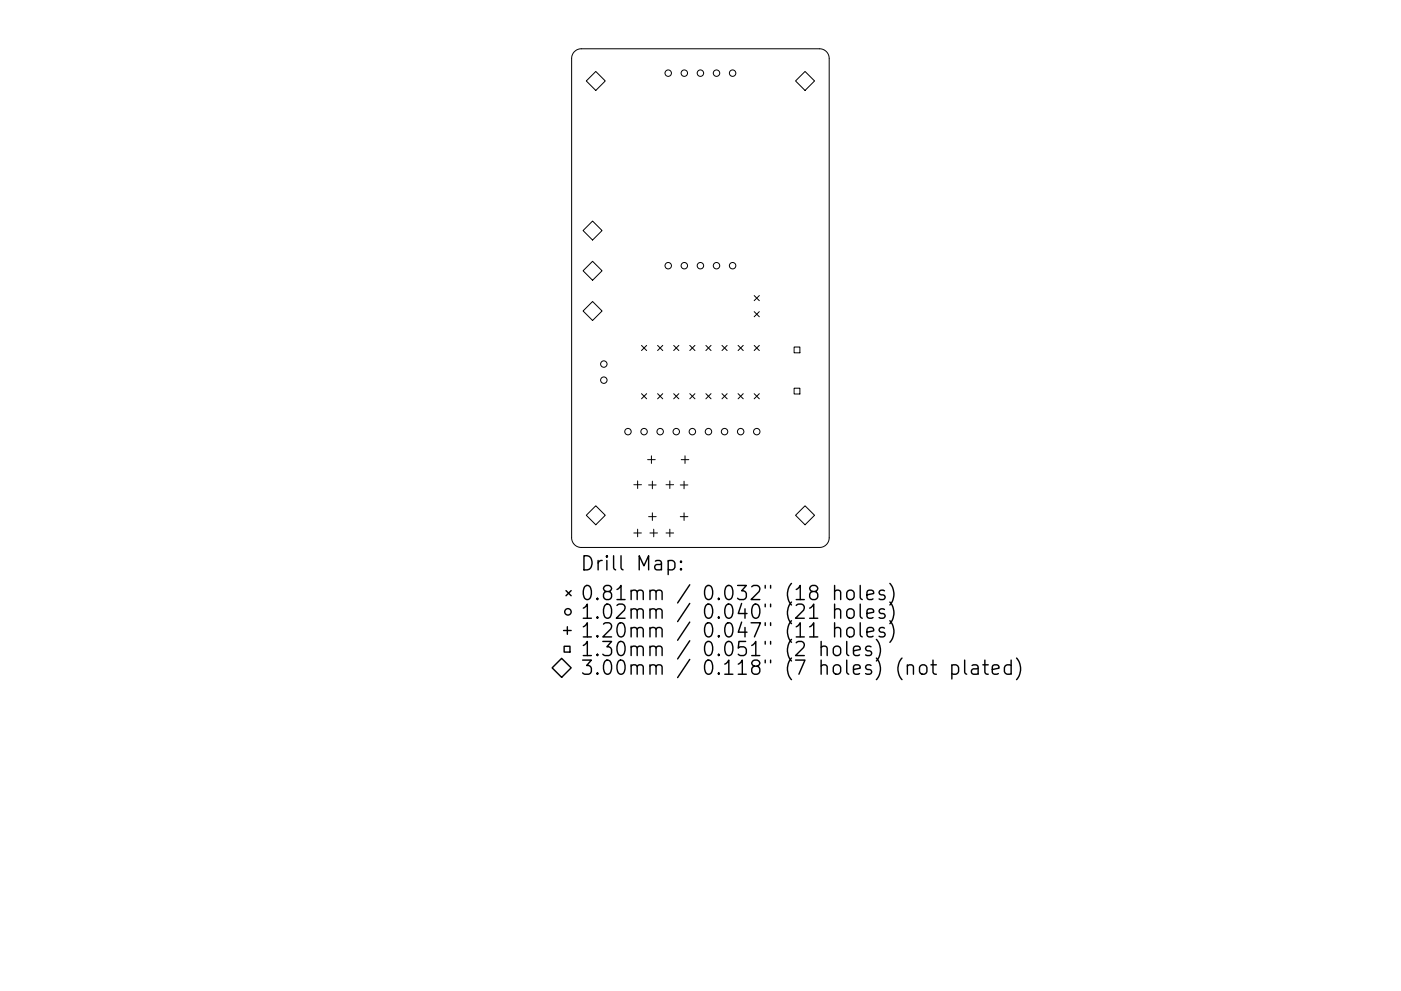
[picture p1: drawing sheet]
<svg xmlns="http://www.w3.org/2000/svg" width="297mm" height="210mm" viewBox="0 0 297 210" stroke-linecap="round" stroke-linejoin="round" font-family="sans-serif">
<g fill="none" stroke="#000" stroke-width=".21">
<path d="M121.8 10.9l.6-.4 .8-.2h50.6a2.05 2.05 0 0 1 2 2.1v101.7a2.05 2.05 0 0 1-2 2.1h-50.6a2.05 2.05 0 0 1-2-2.1v-101.7l.1-.7zM124.3 17.2l2-2 2 2-2 2zM168.7 17.2l2-2 2 2-2 2zM123.6 57.4l2-2 2 2-2 2.1zM125.6 46.9l2 2-2 2-2-2zM125.6 64l2 2-2 2-2-2zM136 73.3l1.1 1.1M137.1 73.3l-1.1 1.1M139.4 73.3l1.1 1.1M140.5 73.3l-1.1 1.1M142.8 73.3l1.1 1.1M143.9 73.3l-1.1 1.1"/>
<path d="M146.2 73.3l1.1 1.1M147.3 73.3l-1.1 1.1M149.7 73.3l1.1 1.1M150.8 73.3l-1.1 1.1M153.1 73.3l1.1 1.1M154.2 73.3l-1.1 1.1M156.5 73.3l1.1 1.1M157.6 73.3l-1.1 1.1M159.9 62.7l1.1 1.1M159.9 66.1l1.1 1.1M159.9 73.3l1.1 1.1M161 73.3l-1.1 1.1"/>
<path d="M161 62.7l-1.1 1.1M161 66.1l-1.1 1.1M168.4 73.6h1.2v1.3h-1.2zM136 83.5l1.1 1.1M137.1 83.5l-1.1 1.1M137.3 97.5h1.6M138.1 96.7v1.6M139.4 83.5l1.1 1.1M140.5 83.5l-1.1 1.1M142.8 83.5l1.1 1.1M143.9 83.5l-1.1 1.1M144.4 97.5h1.6"/>
<path d="M145.2 96.7v1.6M146.2 83.5l1.1 1.1M147.3 83.5l-1.1 1.1M149.7 83.5l1.1 1.1M150.8 83.5l-1.1 1.1M153.1 83.5l1.1 1.1M154.2 83.5l-1.1 1.1M156.5 83.5l1.1 1.1M157.6 83.5l-1.1 1.1M159.9 83.5l1.1 1.1M161 83.5l-1.1 1.1M168.4 82.4h1.2v1.2h-1.2z"/>
<path d="M124.3 109.3l2-2 2 2-2 2zM134.4 102.8h1.6M134.4 113.1h1.6M135.2 102v1.6M135.2 112.3v1.6M137.5 102.9h1.6M137.5 109.6h1.6M137.8 113.1h1.6M138.3 102.1v1.6M138.3 108.8v1.6M138.6 112.3v1.6M141.2 102.8h1.6"/>
<path d="M141.2 113.1h1.6M142 102v1.6M142 112.3v1.6M144.2 102.9h1.6M144.2 109.6h1.6M145 102.1v1.6M145 108.8v1.6M168.7 109.3l2-2 2 2-2 2z"/>
<circle cx="141.7" cy="15.5" r=".68"/>
<circle cx="145.1" cy="15.5" r=".68"/>
<circle cx="148.5" cy="15.5" r=".68"/>
<circle cx="151.9" cy="15.5" r=".68"/>
<circle cx="155.3" cy="15.5" r=".68"/>
<circle cx="141.7" cy="56.4" r=".68"/>
<circle cx="145.1" cy="56.4" r=".68"/>
<circle cx="148.5" cy="56.4" r=".68"/>
<circle cx="151.9" cy="56.4" r=".68"/>
<circle cx="155.3" cy="56.4" r=".68"/>
<circle cx="128" cy="77.2" r=".68"/>
<circle cx="128" cy="80.7" r=".68"/>
<circle cx="133.1" cy="91.6" r=".68"/>
<circle cx="136.6" cy="91.6" r=".68"/>
<circle cx="140" cy="91.6" r=".68"/>
<circle cx="143.4" cy="91.6" r=".68"/>
<circle cx="146.8" cy="91.6" r=".68"/>
<circle cx="150.2" cy="91.6" r=".68"/>
<circle cx="153.6" cy="91.6" r=".68"/>
<circle cx="157" cy="91.6" r=".68"/>
<circle cx="160.4" cy="91.6" r=".68"/>
</g>
<g fill="none" stroke="#000" stroke-width=".3">
<path d="M123.8 117.9a1.58 1.58 0 0 1 1.7 1 1.58 1.58 0 0 1-.5 1.9l-1.2 .1zM126.8 118.9v2M127.7 118.9a.77 .77 0 0 0-.9 .6M128.7 117.9l-.2 .2 .2 .1 .1-.1-.1-.2v.3M128.7 118.9v2M130.1 117.9v2.6l.4 .4M131.7 117.9v2.6l.4 .4M139 119.1l.2-.2 .9 .2 .1 .2v1.6M140.2 119.6l-1 .2a.59 .59 0 0 0-.4 .5 .59 .59 0 0 0 .4 .6l1-.1M141.7 119.1l.8-.2 .6 .6v.8l-.3 .5-.3 .1-.8-.1M141.7 118.9v3M144.4 119.1l.1 .1-.1 .1-.2-.1 .2-.1v.2"/>
<path d="M119.1 139.7l2 2-2 2-2-2zM119.5 133.8h1.6M119.6 137.1h1.2v1.2h-1.2zM120 125.3l1.1 1.1M120.3 133v1.6M121.1 125.3l-1.1 1.1M123.7 129l.8-.8v3M123.7 133l.8-.9v3M123.7 136.9l.8-.8v3M123.7 131.2h1.7M123.7 135.1h1.7M123.7 139.1h1.7"/>
<path d="M124 124.5a.72 .72 0 0 1 .7-.3 .72 .72 0 0 1 .5 .6 1.76 1.76 0 0 1-.5 2.4 .77 .77 0 0 1-.9-.6 2.56 2.56 0 0 1 .2-2.1zM126.7 126.9l.1 .2-.1 .1-.2-.1 .2-.2v.3M126.7 130.9l.1 .1-.1 .2-.2-.2 .2-.1v.3M126.7 134.8l.1 .2-.1 .1-.2-.1 .2-.2v.3M126.7 138.8l.1 .1-.1 .2-.2-.2 .2-.1v.3M127.8 136.1h1.9l-1 1.1a.81 .81 0 0 1 1 .6v.7l-.3 .4-.3 .2h-.9l-.4-.3M128 132.4l.4-.3h.7a.81 .81 0 0 1 .4 1.3l-1.7 1.7h1.9M128.4 128.3a.71 .71 0 0 1 1.1 .4 1.76 1.76 0 0 1-.5 2.5 .77 .77 0 0 1-.9-.6 2.34 2.34 0 0 1 .3-2.3zM128.5 125.5l-.3-.1a.62 .62 0 0 1-.2-.7 .62 .62 0 0 1 .5-.5l.9 .2a.62 .62 0 0 1 .3 .6 .62 .62 0 0 1-.6 .5h-.6l-.5 .6 .1 .8 .4 .3 .9-.1 .3-.5-.2-.8-.4-.3M130.8 125.1l.9-.9v3M130.8 128.5l.4-.3h.8a.81 .81 0 0 1 .4 1.3l-1.7 1.7h1.8M130.8 127.2h1.7"/>
<path d="M131.1 132.4a.72 .72 0 0 1 .7-.3 .72 .72 0 0 1 .6 .6 1.76 1.76 0 0 1-.6 2.4 .77 .77 0 0 1-.8-.5 2.56 2.56 0 0 1 .1-2.2zM131.1 136.4a.72 .72 0 0 1 .7-.3 .72 .72 0 0 1 .6 .6 1.76 1.76 0 0 1-.6 2.4 .77 .77 0 0 1-.8-.6 2.56 2.56 0 0 1 .1-2.1zM133.8 125.5a.74 .74 0 0 1 1.3 .1v1.6M133.8 129.5a.74 .74 0 0 1 1.3 .1v1.6M133.8 133.4a.74 .74 0 0 1 1.3 .2v1.5M133.8 137.4a.74 .74 0 0 1 1.3 .1v1.6M133.8 125.2v2M133.8 129.2v2M133.8 133.1v2M133.8 137.1v2M135.1 125.6l.4-.4 .7 .2 .2 .2v1.6M135.1 129.6l.4-.4 .7 .1 .2 .3v1.6"/>
<path d="M135.1 133.6l.4-.5 .7 .2 .2 .3v1.5M135.1 137.5l.4-.4 .7 .1 .2 .3v1.6M135.5 120.9v-3l1 2.2 1-2.2v3M137.8 125.5a.74 .74 0 0 1 1.3 .1v1.6M137.8 129.5a.74 .74 0 0 1 1.3 .1v1.6M137.8 133.4a.74 .74 0 0 1 1.3 .2v1.5M137.8 137.4a.74 .74 0 0 1 1.3 .1v1.6M137.8 125.2v2M137.8 129.2v2M137.8 133.1v2M137.8 137.1v2M139.1 125.6l.4-.4 .7 .2 .2 .2v1.6"/>
<path d="M139.1 129.6l.4-.4 .7 .1 .2 .3v1.6M139.1 133.6l.4-.5 .7 .2 .2 .3v1.5M139.1 137.5l.4-.4 .7 .1 .2 .3v1.6M144.4 120.6l.1 .2-.1 .1-.2-.1 .2-.2v.3M146.2 124.1l-2.5 3.8M146.2 128l-2.5 3.9M146.2 132l-2.5 3.8M146.2 135.9l-2.5 3.9M146.2 139.9l-2.5 3.9M149.7 124.5a.72 .72 0 0 1 .7-.3 .72 .72 0 0 1 .6 .6 1.76 1.76 0 0 1-.6 2.4 .77 .77 0 0 1-.9-.6 2.56 2.56 0 0 1 .2-2.1zM149.7 128.5a.72 .72 0 0 1 .7-.3 .72 .72 0 0 1 .6 .5 1.76 1.76 0 0 1-.6 2.5 .77 .77 0 0 1-.9-.6 2.56 2.56 0 0 1 .2-2.1zM149.7 132.4a.72 .72 0 0 1 .7-.3 .72 .72 0 0 1 .6 .6 1.76 1.76 0 0 1-.6 2.4 .77 .77 0 0 1-.9-.5 2.56 2.56 0 0 1 .2-2.2z"/>
<path d="M149.7 136.4a.72 .72 0 0 1 .7-.3 .72 .72 0 0 1 .6 .6 1.76 1.76 0 0 1-.6 2.4 .77 .77 0 0 1-.9-.6 2.56 2.56 0 0 1 .2-2.1zM152.4 126.9l.1 .2-.1 .1-.2-.1 .2-.2v.3M152.4 130.9l.1 .1-.1 .2-.2-.2 .2-.1v.3M152.4 134.8l.1 .2-.1 .1-.2-.1 .2-.2v.3M152.4 138.8l.1 .1-.1 .2-.2-.2 .2-.1v.3M154 124.5a.72 .72 0 0 1 .7-.3 .72 .72 0 0 1 .5 .6 1.76 1.76 0 0 1-.5 2.4 .77 .77 0 0 1-.9-.6 2.56 2.56 0 0 1 .2-2.1zM154 132.4a.72 .72 0 0 1 .7-.3 .72 .72 0 0 1 .5 .6 1.76 1.76 0 0 1-.5 2.4 .77 .77 0 0 1-.9-.5 2.56 2.56 0 0 1 .2-2.2zM154.1 128.3a.71 .71 0 0 1 1.1 .4 1.76 1.76 0 0 1-.5 2.5 .77 .77 0 0 1-.9-.6 2.34 2.34 0 0 1 .3-2.3zM154.1 136.2a.71 .71 0 0 1 1.1 .5 1.76 1.76 0 0 1-.5 2.4 .77 .77 0 0 1-.9-.6 2.34 2.34 0 0 1 .3-2.3zM156.4 124.2h1.8l-1 1.2a.81 .81 0 0 1 1 .5v.7l-.2 .5-.3 .1h-.9l-.4-.3M157.2 128l-.7 2.2h1.9M157.2 132l-.7 2.1h1.9"/>
<path d="M158 129.2v2M158 133.1v2M158.1 136.1h-1.4l-.2 1.4 .5-.3 1 .2 .2 .4-.1 1-.4 .3h-.7l-.5-.3M159.2 132.1h2l-1.2 3M159.4 124.5l.4-.3h.7a.81 .81 0 0 1 .5 1.3l-1.8 1.7h1.9M159.4 136.9l.8-.8v3M159.4 139.1h1.7M159.8 128.3a.71 .71 0 0 1 1.2 .4 1.76 1.76 0 0 1-.6 2.5 .77 .77 0 0 1-.9-.6 2.34 2.34 0 0 1 .3-2.3zM162.2 124.2v.6M162.2 128.2v.5M162.2 132.1v.6M162.2 136.1v.6"/>
<path d="M163.4 124.2v.6M163.4 128.2v.5M163.4 132.1v.6M163.4 136.1v.6M167.8 123.8a3.4 3.4 0 0 0 0 4.6M167.8 127.7a3.4 3.4 0 0 0 0 4.6M167.8 131.7a3.4 3.4 0 0 0 0 4.6M167.8 135.7a3.4 3.4 0 0 0 0 4.5M167.8 139.6a3.4 3.4 0 0 0 0 4.6M168.8 125.1l.9-.9v3M168.8 128.5l.4-.3h.8a.81 .81 0 0 1 .4 1.3l-1.7 1.7h1.8M168.8 133l.9-.9v3"/>
<path d="M168.8 136.4l.4-.3h.8a.81 .81 0 0 1 .4 1.3l-1.7 1.7h1.8M168.8 127.2h1.7M168.8 135.1h1.7M171.7 129l.8-.8v3M171.7 133l.8-.9v3M171.7 131.2h1.7M171.7 135.1h1.7M172.2 125.5l-.2-.1a.62 .62 0 0 1-.3-.7 .62 .62 0 0 1 .5-.5h.6l.4 .3a.61 .61 0 0 1 .1 .6 .61 .61 0 0 1-.5 .4h-.6l-.5 .6v.5l.5 .6 .9-.1 .3-.5v-.5l-.6-.6M174.1 137.4a.74 .74 0 0 1 1.3 .1v1.6M174.1 136.1v3M177 125.5a.74 .74 0 0 1 1.2 .1v1.6M177 129.5a.75 .75 0 0 1 1.2 .1v1.6"/>
<path d="M177 133.4a.74 .74 0 0 1 1.2 .2v1.5M177 137.2a.81 .81 0 0 1 1.2 .5v.8a.81 .81 0 0 1-.7 .6 .81 .81 0 0 1-.8-.6v-.8zM177 124.2v3M177 128.2v3M177 132.1v3M179.5 136.1v2.6l.5 .4M179.7 125.5a.81 .81 0 0 1 .8-.3 .81 .81 0 0 1 .6 .6v.8a.81 .81 0 0 1-.8 .6 .81 .81 0 0 1-.8-.6v-.8zM179.7 133.4a.81 .81 0 0 1 .8-.3 .81 .81 0 0 1 .6 .6v.9a.81 .81 0 0 1-.8 .6 .81 .81 0 0 1-.8-.6v-.9zM179.8 129.3a.81 .81 0 0 1 1.3 .4v.9a.81 .81 0 0 1-.8 .6 .81 .81 0 0 1-.8-.6v-.9zM181 138.1l1.4-.3-.2-.6-.8-.1-.4 .4v1.2l.1 .2 .3 .2 .8-.2M182.4 124.2v2.6l.4 .4M182.4 128.2v2.5l.4 .5"/>
<path d="M182.4 132.1v2.6l.4 .4M183.8 126.2l1.4-.3-.1-.5-.9-.2-.4 .4v1.2l.2 .3 .2 .1 .9-.1M183.8 130.2l1.4-.3-.1-.6-.9-.1-.4 .4v1.1l.2 .3 .2 .2 .9-.2M183.8 134.1l1.4-.3-.1-.5-.9-.2-.4 .5v1.1l.2 .3 .2 .1 .9-.1M184.7 137.2l-.7-.1-.5 .4 .2 .4 1 .3 .1 .3-.1 .4-.3 .2-.9-.2M185.8 135.7a3.4 3.4 0 0 1 0 4.5M185.8 139.6a3.4 3.4 0 0 1 0 4.6M187.5 125.4l-.7-.2-.4 .4 .1 .5 1 .3 .2 .2-.2 .5-.3 .1-.8-.1M187.5 129.3l-.7-.1-.4 .4 .1 .4 1 .3 .2 .3-.2 .4-.3 .2-.8-.2M187.5 133.3l-.7-.2-.4 .5 .1 .4 1 .3 .2 .3-.2 .4-.3 .1-.8-.1M188.7 123.8a3.4 3.4 0 0 1 0 4.6M188.7 127.7a3.4 3.4 0 0 1 0 4.6"/>
<path d="M188.7 131.7a3.4 3.4 0 0 1 0 4.6M191.2 139.6a3.4 3.4 0 0 0 0 4.6M215.5 139.6a3.4 3.4 0 0 1 0 4.6M123.5 140h1.9l-1 1.2a.81 .81 0 0 1 1 .6v.7l-.3 .4-.3 .1h-.8l-.5-.2M126.7 142.8l.1 .1-.1 .1-.2-.1 .2-.1v.2M128.2 140.3a.72 .72 0 0 1 .8-.2 .72 .72 0 0 1 .5 .5 1.76 1.76 0 0 1-.5 2.4 .77 .77 0 0 1-.9-.5 2.56 2.56 0 0 1 .1-2.2zM131.1 140.3a.72 .72 0 0 1 .7-.2 .72 .72 0 0 1 .6 .5 1.76 1.76 0 0 1-.6 2.4 .77 .77 0 0 1-.8-.5 2.56 2.56 0 0 1 .1-2.2zM133.8 141.3a.74 .74 0 0 1 1.3 .2v1.5M133.8 141v2M135.1 141.5l.4-.5 .7 .2 .2 .3v1.5M137.8 141.3a.74 .74 0 0 1 1.3 .2v1.5M137.8 141v2"/>
<path d="M139.1 141.5l.4-.5 .7 .2 .2 .3v1.5M149.7 140.3a.72 .72 0 0 1 .7-.2 .72 .72 0 0 1 .6 .5 1.76 1.76 0 0 1-.6 2.4 .77 .77 0 0 1-.9-.5 2.56 2.56 0 0 1 .2-2.2zM152.4 142.8l.1 .1-.1 .1-.2-.1 .2-.1v.2M153.7 140.9l.8-.9v3M153.7 143h1.7M156.5 140.9l.9-.9v3M156.5 143h1.7M160 141.3l-.3-.1a.62 .62 0 0 1-.3-.7 .62 .62 0 0 1 .6-.5l.8 .2a.62 .62 0 0 1 .3 .7 .62 .62 0 0 1-.6 .4h-.5l-.6 .6 .1 .9 .5 .2 .8-.1 .3-.4v-.6l-.6-.6M162.2 140v.6M163.4 140v.6M168.7 140h2l-1.3 3M174.1 141.3a.74 .74 0 0 1 1.3 .2v1.5"/>
<path d="M174.1 140v3M176.8 141.3a.81 .81 0 0 1 .8-.3 .81 .81 0 0 1 .6 .6v.9a.81 .81 0 0 1-.7 .6 .81 .81 0 0 1-.8-.6v-.9zM179.5 140v2.6l.5 .4M181 142l1.4-.2-.2-.6-.8-.2-.4 .5v1.1l.1 .3 .3 .1 .8-.1M184.7 141.2l-.7-.2-.5 .5 .2 .4 1 .3 .1 .3-.1 .4-.3 .1-.9-.1M192.4 141.3a.74 .74 0 0 1 1.3 .2v1.5M192.4 141v2M195.2 141.2a.81 .81 0 0 1 1.3 .4v.9a.81 .81 0 0 1-.8 .6 .81 .81 0 0 1-.7-.6v-.9zM197.4 141h1.1M197.8 140v2.6l.2 .3 .5 .1M201.8 141.2l.9-.2 .5 .6v.9l-.2 .4-.3 .1-.9-.1M201.8 141v3"/>
<path d="M204.5 140v2.6l.5 .4M206.1 141.2l.3-.2 .8 .2 .2 .3v1.5M207.4 141.8l-1 .1a.59 .59 0 0 0-.5 .6 .59 .59 0 0 0 .5 .5l1-.1M208.4 141h1.1M208.8 140v2.6l.2 .3 .5 .1M210.4 142l1.4-.2-.1-.6-.9-.2-.4 .5v1.1l.1 .3 .3 .1 .9-.1M214.4 141.2l-.9-.2-.5 .6v.9l.2 .4 .3 .1 .9-.1M214.4 140v3"/>
<circle cx="120.4" cy="129.8" r=".68"/>
</g>
</svg>
